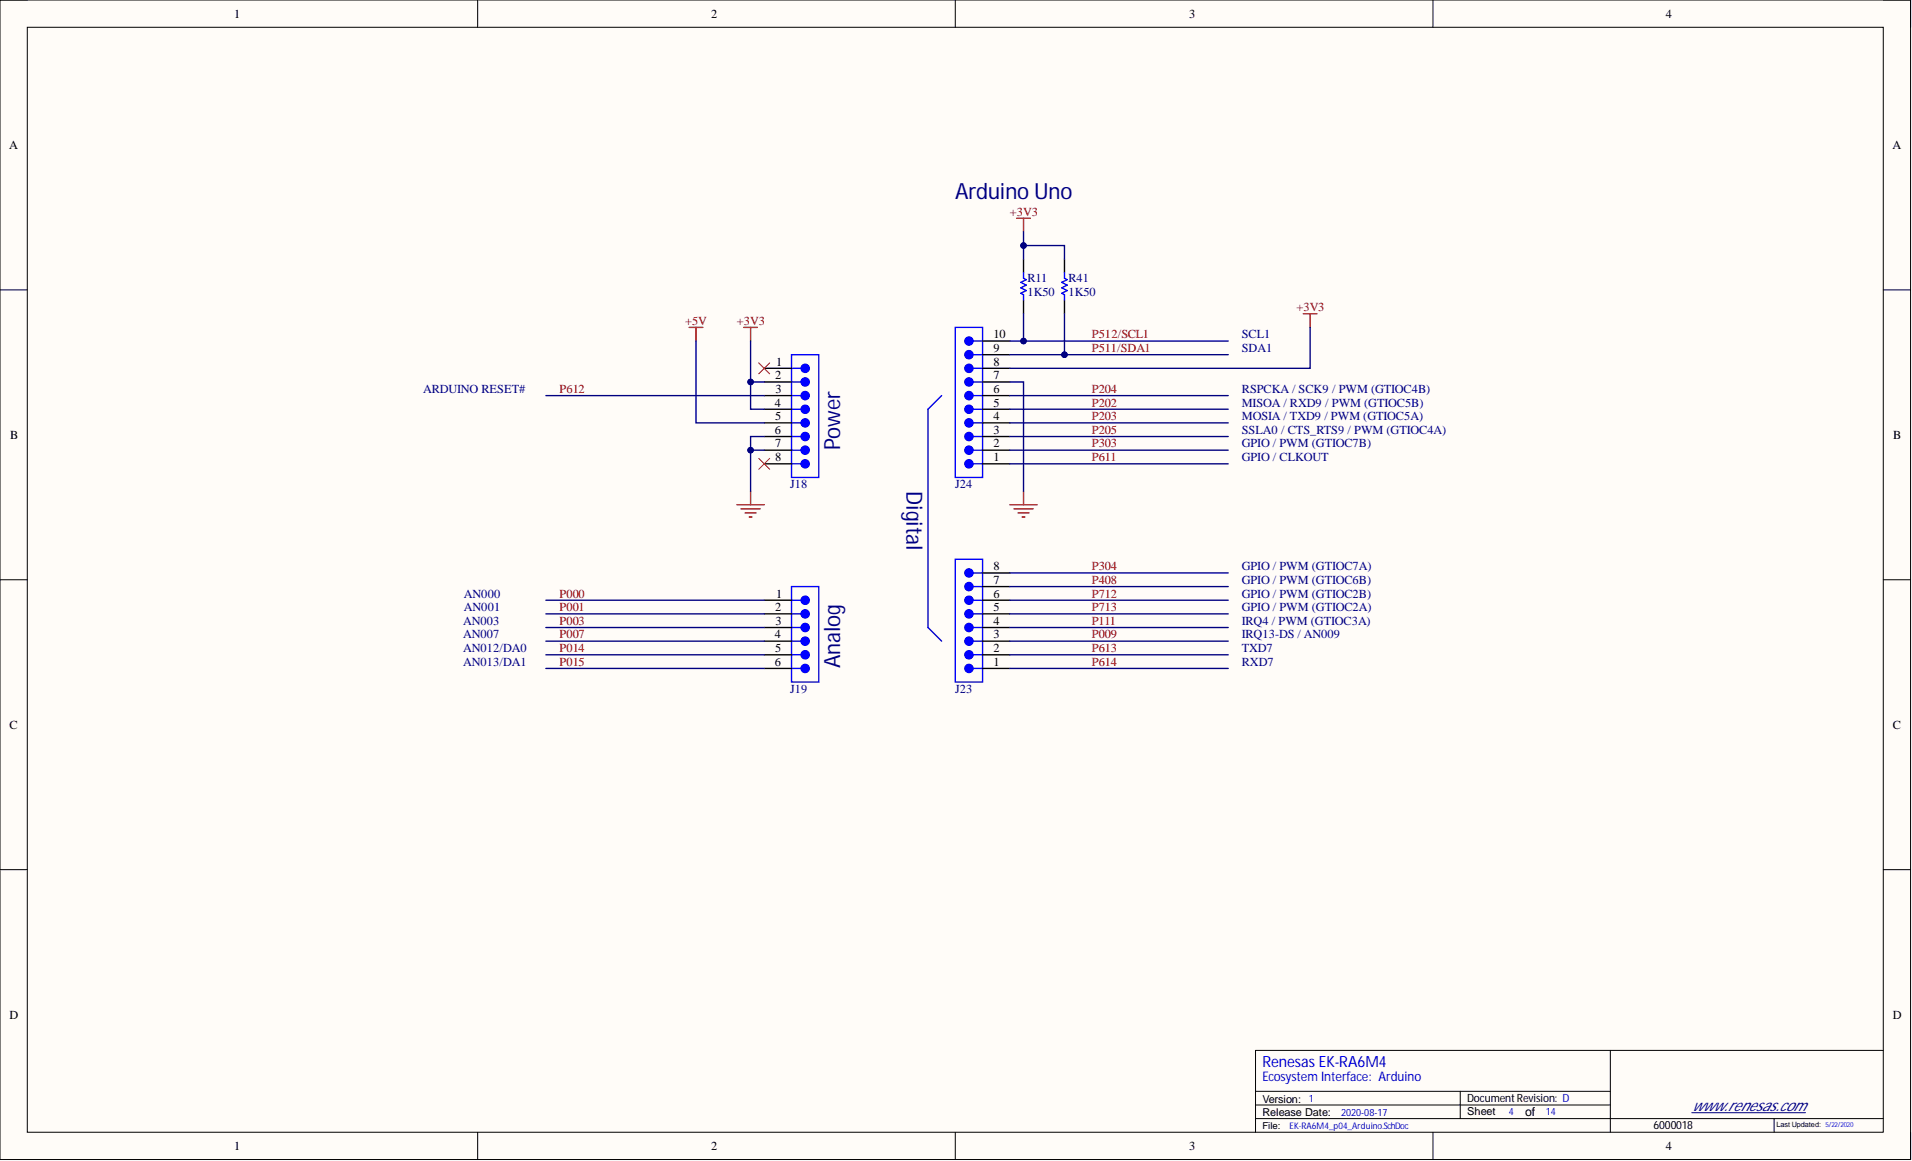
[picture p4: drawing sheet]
<svg xmlns="http://www.w3.org/2000/svg" width="356mm" height="216mm" viewBox="0 0 356 216" stroke-linecap="round" stroke-linejoin="round" font-family="sans-serif">
<defs><g id="words">
<g font-size="4.2" fill="#000080">
<text x="156.3" y="83.7" transform="rotate(-90 156.3 83.7)">Power</text>
<text x="168.6" y="91.3" transform="rotate(90 168.6 91.3)">Digital</text>
<text x="156.3" y="124.3" transform="rotate(-90 156.3 124.3)">Analog</text>
</g>
<text font-size="4.1" fill="#000080" x="177.7" y="37">Arduino Uno</text>
<text font-size="2.9" fill="#00f" x="234.8" y="198.4">RenesasEK-RA6M4</text>
<text font-size="2.9" fill="#000080" x="314.6" y="206.6">www.renesas.com</text>
<text font-size="2.5" fill="#00f" x="234.8" y="201">Ecosystem Interface: Arduino</text>
<g font-size="2.3">
<text x="43.6" y="3.3">1</text>
<text x="132.2" y="3.3">2</text>
<text x="221.2" y="3.3">3</text>
<text x="309.8" y="3.3">4</text>
<text x="1.7" y="27.7">A</text>
<text x="352" y="27.7">A</text>
<text x="184.8" y="65.4">9</text>
<text x="184.8" y="62.9">10</text>
<text x="144.2" y="70.5">2</text>
<text x="144.3" y="68">1</text>
<text x="184.8" y="70.5">7</text>
<text x="184.8" y="68">8</text>
<text x="144.1" y="75.6">4</text>
<text x="144.2" y="73.1">3</text>
<text x="184.8" y="75.6">5</text>
<text x="184.8" y="73.1">6</text>
<text x="1.9" y="81.6">B</text>
<text x="144.1" y="80.7">6</text>
<text x="144.2" y="78.1">5</text>
<text x="144.2" y="83.2">7</text>
<text x="184.8" y="83.2">2</text>
<text x="184.8" y="80.7">3</text>
<text x="184.8" y="78.1">4</text>
<text x="352.1" y="81.6">B</text>
<text x="144.2" y="85.7">8</text>
<text x="184.8" y="85.7">1</text>
<text x="184.8" y="106">8</text>
<text x="144.2" y="113.6">2</text>
<text x="144.3" y="111.1">1</text>
<text x="184.8" y="113.6">5</text>
<text x="184.8" y="111.1">6</text>
<text x="184.8" y="108.6">7</text>
<text x="144.1" y="118.7">4</text>
<text x="144.2" y="116.2">3</text>
<text x="184.8" y="118.7">3</text>
<text x="184.8" y="116.2">4</text>
<text x="144.1" y="123.8">6</text>
<text x="144.2" y="121.3">5</text>
<text x="184.8" y="123.8">1</text>
<text x="184.8" y="121.3">2</text>
<text x="1.8" y="135.5">C</text>
<text x="352" y="135.5">C</text>
<text x="1.8" y="189.4">D</text>
<text x="352" y="189.4">D</text>
<text x="283.7" y="207.5">of</text>
<text x="43.6" y="213.9">1</text>
<text x="132.2" y="213.9">2</text>
<text x="221.2" y="213.9">3</text>
<text x="309.8" y="213.9">4</text>
</g>
<g font-size="2.3" fill="#800000">
<text x="187.8" y="40.1">+3V3</text>
<text x="241.1" y="57.8">+3V3</text>
<text x="127.4" y="60.4">+5V</text>
<text x="137.1" y="60.4">+3V3</text>
</g>
<g font-size="2.3" fill="#000080">
<text x="191.1" y="52.5">R11</text>
<text x="198.7" y="52.5">R41</text>
<text x="191.1" y="55">1K50</text>
<text x="198.7" y="55">1K50</text>
<text x="231" y="62.9">SCL1</text>
<text x="231" y="65.4">SDA1</text>
<text x="78.7" y="73.1">ARDUINO RESET#</text>
<text x="231" y="73.1">RSPCKA / SCK9 / PWM (GTIOC4B)</text>
<text x="231" y="75.6">MISOA / RXD9 / PWM (GTIOC5B)</text>
<text x="231" y="78.1">MOSIA / TXD9 / PWM (GTIOC5A)</text>
<text x="231" y="80.7">SSLA0 / CTS_RTS9 / PWM (GTIOC4A)</text>
<text x="231" y="83.2">GPIO / PWM (GTIOC7B)</text>
<text x="231" y="85.7">GPIO / CLKOUT</text>
<text x="147" y="90.8">J18</text>
<text x="177.7" y="90.8">J24</text>
<text x="231" y="106">GPIO / PWM (GTIOC7A)</text>
<text x="86.3" y="111.1">AN000</text>
<text x="86.3" y="113.6">AN001</text>
<text x="231" y="108.6">GPIO / PWM (GTIOC6B)</text>
<text x="231" y="111.1">GPIO / PWM (GTIOC2B)</text>
<text x="231" y="113.6">GPIO / PWM (GTIOC2A)</text>
<text x="86.1" y="118.7">AN007</text>
<text x="86.1" y="116.2">AN003</text>
<text x="231" y="116.2">IRQ4 / PWM (GTIOC3A)</text>
<text x="231" y="118.7">IRQ13-DS / AN009</text>
<text x="86.1" y="123.8">AN013/DA1</text>
<text x="86.1" y="121.3">AN012/DA0</text>
<text x="231" y="123.8">RXD7</text>
<text x="231" y="121.3">TXD7</text>
<text x="147" y="128.9">J19</text>
<text x="177.7" y="128.9">J23</text>
</g>
<g font-size="2.3" fill="#980000">
<text x="203" y="62.9">P512/SCL1</text>
<text x="203" y="65.4">P511/SDA1</text>
<text x="104.1" y="73.1">P612</text>
<text x="203" y="75.6">P202</text>
<text x="203" y="73.1">P204</text>
<text x="203" y="83.2">P303</text>
<text x="203" y="80.7">P205</text>
<text x="203" y="78.1">P203</text>
<text x="203" y="85.7">P611</text>
<text x="203" y="106">P304</text>
<text x="104.1" y="111.1">P000</text>
<text x="104.1" y="113.6">P001</text>
<text x="203" y="113.6">P713</text>
<text x="203" y="111.1">P712</text>
<text x="203" y="108.6">P408</text>
<text x="104.1" y="118.7">P007</text>
<text x="104.1" y="116.2">P003</text>
<text x="203" y="118.7">P009</text>
<text x="203" y="116.2">P111</text>
<text x="104.1" y="123.8">P015</text>
<text x="104.1" y="121.3">P014</text>
<text x="203" y="123.8">P614</text>
<text x="203" y="121.3">P613</text>
</g>
<g font-size="2.1">
<text x="272.8" y="204.9">DocumentRevision: D</text>
<text x="307.5" y="210">6000018</text>
</g>
<g font-size="2">
<text x="234.8" y="205.1">Version:</text>
<text x="234.8" y="207.6">Release Date:</text>
<text x="272.8" y="207.4">Sheet</text>
</g>
<g font-size="1.9" fill="#00f">
<text x="243.4" y="205">1</text>
<text x="249.4" y="207.5">2020-08-17</text>
<text x="280.6" y="207.4">4</text>
<text x="287.5" y="207.4">14</text>
</g>
<text font-size="1.8" x="234.8" y="209.9">File:</text>
<text font-size="1.7" fill="#00f" x="239.9" y="209.9">EK-RA6M4_p04_Arduino.SchDoc</text>
<text font-size="1.4" x="330.4" y="209.6">Last Updated: 5/22/2020</text>
</g></defs>
<path d="M0 0h355.3v215.6h-355.3z" fill-rule="evenodd" fill="#fffcf8"/>
<path d="M0 0h355.3v215.6h-355.3z" fill="none" stroke="#000" stroke-width=".19"/>
<path d="M5.1 5.1h345.2v205.5h-345.2z" fill-rule="evenodd" fill="#fffcf8"/>
<g fill="none" stroke="#000" stroke-width=".19">
<path d="M0 0h5.1M5.1 5.1h345.2v205.5h-345.2zM88.8 0v5.1M177.7 0v5.1M266.5 0v5.1M350.3 0h5v5.1M0 53.9h5.1M350.3 53.9h5M0 107.8h5.1M350.3 107.8h5M0 161.7h5.1M350.3 161.7h5"/>
<path d="M299.5 195.3v15.3M350.3 195.3h-116.8v15.3M88.8 210.6v5M177.7 210.6v5M233.5 202.9h66M233.5 208h116.8M233.5 205.5h66M266.5 210.6v5M271.6 202.9v5.1M330 208v2.6M355.3 210.6v5"/>
</g>
<path d="M314.6 206.9h21.2" fill="none" stroke="#000080" stroke-width=".19"/>
<path d="M177.7 60.9h5v27.9h-5zM181 66h1.7M181 63.4h1.7M181 68.5h1.7M181 71h1.7M181 83.7h1.7" fill="none" stroke="#00f" stroke-width=".25"/>
<circle cx="180.2" cy="83.7" r=".76" fill="#00f"/>
<g fill="none" stroke="#00f" stroke-width=".25">
<path d="M181 81.2h1.7"/>
<circle cx="180.2" cy="83.7" r=".76"/>
</g>
<circle cx="180.2" cy="81.2" r=".76" fill="#00f"/>
<g fill="none" stroke="#00f" stroke-width=".25">
<path d="M181 86.3h1.7"/>
<circle cx="180.2" cy="81.2" r=".76"/>
</g>
<circle cx="180.2" cy="86.3" r=".76" fill="#00f"/>
<g fill="none" stroke="#00f" stroke-width=".25">
<path d="M181 78.6h1.7"/>
<circle cx="180.2" cy="86.3" r=".76"/>
</g>
<path d="M182.7 86.3h5.1M182.7 83.7h5.1M182.7 81.2h5.1" fill="none" stroke="#000" stroke-width=".25"/>
<circle cx="180.2" cy="78.6" r=".76" fill="#00f"/>
<g fill="none" stroke="#00f" stroke-width=".25">
<path d="M181 76.1h1.7"/>
<circle cx="180.2" cy="78.6" r=".76"/>
</g>
<circle cx="180.2" cy="76.1" r=".76" fill="#00f"/>
<g fill="none" stroke="#00f" stroke-width=".25">
<path d="M181 73.6h1.7"/>
<circle cx="180.2" cy="76.1" r=".76"/>
</g>
<circle cx="180.2" cy="73.6" r=".76" fill="#00f"/>
<circle cx="180.2" cy="73.6" r=".76" fill="none" stroke="#00f" stroke-width=".25"/>
<path d="M182.7 78.6h5.1M182.7 76.1h5.1M182.7 73.6h5.1M182.7 71h5.1M182.7 68.5h5.1" fill="none" stroke="#000" stroke-width=".25"/>
<circle cx="180.2" cy="71" r=".76" fill="#00f"/>
<circle cx="180.2" cy="71" r=".76" fill="none" stroke="#00f" stroke-width=".25"/>
<circle cx="180.2" cy="68.5" r=".76" fill="#00f"/>
<circle cx="180.2" cy="68.5" r=".76" fill="none" stroke="#00f" stroke-width=".25"/>
<path d="M182.7 66h5.1M182.7 63.4h5.1" fill="none" stroke="#000" stroke-width=".25"/>
<circle cx="180.2" cy="66" r=".76" fill="#00f"/>
<circle cx="180.2" cy="66" r=".76" fill="none" stroke="#00f" stroke-width=".25"/>
<circle cx="180.2" cy="63.4" r=".76" fill="#00f"/>
<g fill="none" stroke="#00f" stroke-width=".25">
<path d="M147.2 66h5.1v22.8h-5.1zM147.2 71h1.8M147.2 86.3h1.8M147.2 83.7h1.8"/>
<circle cx="180.2" cy="63.4" r=".76"/>
</g>
<circle cx="149.7" cy="71" r=".76" fill="#00f"/>
<g fill="none" stroke="#00f" stroke-width=".25">
<path d="M147.2 73.6h1.8"/>
<circle cx="149.7" cy="71" r=".76"/>
</g>
<circle cx="149.7" cy="73.6" r=".76" fill="#00f"/>
<g fill="none" stroke="#00f" stroke-width=".25">
<path d="M147.2 68.5h1.8"/>
<circle cx="149.7" cy="73.6" r=".76"/>
</g>
<circle cx="149.7" cy="68.5" r=".76" fill="#00f"/>
<g fill="none" stroke="#00f" stroke-width=".25">
<path d="M147.2 76.1h1.8"/>
<circle cx="149.7" cy="68.5" r=".76"/>
</g>
<path d="M142.1 68.5h5.1M142.1 71h5.1M142.1 73.6h5.1" fill="none" stroke="#000" stroke-width=".25"/>
<circle cx="149.7" cy="76.1" r=".76" fill="#00f"/>
<g fill="none" stroke="#00f" stroke-width=".25">
<path d="M147.2 78.6h1.8"/>
<circle cx="149.7" cy="76.1" r=".76"/>
</g>
<circle cx="149.7" cy="78.6" r=".76" fill="#00f"/>
<g fill="none" stroke="#00f" stroke-width=".25">
<path d="M147.2 81.2h1.8"/>
<circle cx="149.7" cy="78.6" r=".76"/>
</g>
<circle cx="149.7" cy="81.2" r=".76" fill="#00f"/>
<circle cx="149.7" cy="81.2" r=".76" fill="none" stroke="#00f" stroke-width=".25"/>
<path d="M142.1 76.1h5.1M142.1 78.6h5.1M142.1 81.2h5.1M142.1 83.7h5.1M142.1 86.3h5.1" fill="none" stroke="#000" stroke-width=".25"/>
<circle cx="149.7" cy="83.7" r=".76" fill="#00f"/>
<circle cx="149.7" cy="83.7" r=".76" fill="none" stroke="#00f" stroke-width=".25"/>
<circle cx="149.7" cy="86.3" r=".76" fill="#00f"/>
<g fill="none" stroke="#00f" stroke-width=".25">
<path d="M177.7 104h5v22.8h-5zM181 106.5h1.7M181 109.1h1.7M181 121.8h1.7"/>
<circle cx="149.7" cy="86.3" r=".76"/>
</g>
<circle cx="180.2" cy="121.8" r=".76" fill="#00f"/>
<g fill="none" stroke="#00f" stroke-width=".25">
<path d="M181 119.2h1.7"/>
<circle cx="180.2" cy="121.8" r=".76"/>
</g>
<circle cx="180.2" cy="119.2" r=".76" fill="#00f"/>
<g fill="none" stroke="#00f" stroke-width=".25">
<path d="M181 124.3h1.7"/>
<circle cx="180.2" cy="119.2" r=".76"/>
</g>
<circle cx="180.2" cy="124.3" r=".76" fill="#00f"/>
<g fill="none" stroke="#00f" stroke-width=".25">
<path d="M181 116.7h1.7"/>
<circle cx="180.2" cy="124.3" r=".76"/>
</g>
<path d="M182.7 119.2h5.1M182.7 124.3h5.1M182.7 121.8h5.1" fill="none" stroke="#000" stroke-width=".25"/>
<circle cx="180.2" cy="116.7" r=".76" fill="#00f"/>
<g fill="none" stroke="#00f" stroke-width=".25">
<path d="M181 114.2h1.7"/>
<circle cx="180.2" cy="116.7" r=".76"/>
</g>
<circle cx="180.2" cy="114.2" r=".76" fill="#00f"/>
<g fill="none" stroke="#00f" stroke-width=".25">
<path d="M181 111.6h1.7"/>
<circle cx="180.2" cy="114.2" r=".76"/>
</g>
<circle cx="180.2" cy="111.6" r=".76" fill="#00f"/>
<circle cx="180.2" cy="111.6" r=".76" fill="none" stroke="#00f" stroke-width=".25"/>
<path d="M182.7 116.7h5.1M182.7 114.2h5.1M182.7 111.6h5.1M182.7 109.1h5.1M182.7 106.5h5.1" fill="none" stroke="#000" stroke-width=".25"/>
<circle cx="180.2" cy="109.1" r=".76" fill="#00f"/>
<circle cx="180.2" cy="109.1" r=".76" fill="none" stroke="#00f" stroke-width=".25"/>
<circle cx="180.2" cy="106.5" r=".76" fill="#00f"/>
<g fill="none" stroke="#00f" stroke-width=".25">
<path d="M147.2 109.1h5.1v17.7h-5.1zM147.2 114.2h1.8"/>
<circle cx="180.2" cy="106.5" r=".76"/>
</g>
<circle cx="149.7" cy="114.2" r=".76" fill="#00f"/>
<g fill="none" stroke="#00f" stroke-width=".25">
<path d="M147.2 116.7h1.8"/>
<circle cx="149.7" cy="114.2" r=".76"/>
</g>
<circle cx="149.7" cy="116.7" r=".76" fill="#00f"/>
<g fill="none" stroke="#00f" stroke-width=".25">
<path d="M147.2 111.6h1.8"/>
<circle cx="149.7" cy="116.7" r=".76"/>
</g>
<circle cx="149.7" cy="111.6" r=".76" fill="#00f"/>
<g fill="none" stroke="#00f" stroke-width=".25">
<path d="M147.2 119.2h1.8"/>
<circle cx="149.7" cy="111.6" r=".76"/>
</g>
<path d="M142.1 111.6h5.1M142.1 114.2h5.1M142.1 116.7h5.1" fill="none" stroke="#000" stroke-width=".25"/>
<circle cx="149.7" cy="119.2" r=".76" fill="#00f"/>
<g fill="none" stroke="#00f" stroke-width=".25">
<path d="M147.2 121.8h1.8"/>
<circle cx="149.7" cy="119.2" r=".76"/>
</g>
<circle cx="149.7" cy="121.8" r=".76" fill="#00f"/>
<g fill="none" stroke="#00f" stroke-width=".25">
<path d="M147.2 124.3h1.8"/>
<circle cx="149.7" cy="121.8" r=".76"/>
</g>
<circle cx="149.7" cy="124.3" r=".76" fill="#00f"/>
<g fill="none" stroke="#00f" stroke-width=".25">
<path d="M190.4 50.7v1.1l.5 .2-1 .5 1 .5-1 .5 1 .5-1 .5 .5 .3v1M198 50.7v1.1l.5 .2-1 .5 1 .5-1 .5 1 .5-1 .5 .5 .3v1M175.1 73.6l-2.5 2.5v40.6l2.5 2.5"/>
<circle cx="149.7" cy="124.3" r=".76"/>
</g>
<path d="M190.4 48.2v2.5M190.4 55.8v2.5M198 48.2v2.5M198 55.8v2.5M142.1 119.2h5.1M142.1 121.8h5.1M142.1 124.3h5.1" fill="none" stroke="#000" stroke-width=".25"/>
<path d="M141.1 67.5l2 2M143.1 67.5l-2 2M141.1 85.2l2 2.1M143.1 85.2l-2 2.1" fill="none" stroke="#f00" stroke-width=".19"/>
<g fill="none" stroke="#800000" stroke-width=".25">
<path d="M189.1 40.6h2.5M190.4 40.6v2.5M242.4 58.3h2.5M243.7 58.3v2.6M128.2 60.9h2.5M129.4 60.9v2.5M138.3 60.9h2.6M139.6 60.9v2.5M137.1 93.9h5M137.8 94.6h3.6M138.6 95.4h2M139.3 96.1h.5"/>
<path d="M139.6 91.3v2.6M187.8 93.9h5.1M188.6 94.6h3.5M189.3 95.4h2.1M190.1 96.1h.5M190.4 91.3v2.6"/>
</g>
<path d="M101.5 73.6h40.6M139.6 63.4v12.7h2.5" fill="none" stroke="#000080" stroke-width=".25"/>
<circle cx="139.6" cy="71" r=".51" fill="#000080"/>
<circle cx="139.6" cy="71" r=".51" fill="none" stroke="#000080" stroke-width=".19"/>
<path d="M187.8 63.4h40.6M101.5 111.6h40.6M101.5 119.2h40.6M101.5 116.7h40.6M101.5 114.2h40.6M101.5 124.3h40.6M101.5 121.8h40.6" fill="none" stroke="#000080" stroke-width=".25"/>
<circle cx="190.4" cy="63.4" r=".51" fill="#000080"/>
<circle cx="190.4" cy="63.4" r=".51" fill="none" stroke="#000080" stroke-width=".19"/>
<path d="M187.8 66h40.6M187.8 78.6h40.6M187.8 76.1h40.6M187.8 73.6h40.6M187.8 86.3h40.6M187.8 83.7h40.6M187.8 81.2h40.6" fill="none" stroke="#000080" stroke-width=".25"/>
<circle cx="198" cy="66" r=".51" fill="#000080"/>
<circle cx="198" cy="66" r=".51" fill="none" stroke="#000080" stroke-width=".19"/>
<path d="M187.8 71h2.6v20.3M142.1 81.2h-2.5v2.5h2.5M187.8 119.2h40.6M187.8 116.7h40.6M187.8 114.2h40.6M187.8 111.6h40.6M187.8 109.1h40.6M187.8 106.5h40.6M187.8 124.3h40.6M187.8 121.8h40.6" fill="none" stroke="#000080" stroke-width=".25"/>
<circle cx="139.6" cy="83.7" r=".51" fill="#000080"/>
<circle cx="139.6" cy="83.7" r=".51" fill="none" stroke="#000080" stroke-width=".19"/>
<path d="M139.6 83.7v7.6" fill="none" stroke="#000080" stroke-width=".25"/>
<circle cx="139.6" cy="83.7" r=".51" fill="#000080"/>
<circle cx="139.6" cy="83.7" r=".51" fill="none" stroke="#000080" stroke-width=".19"/>
<path d="M129.4 63.4v15.2h12.7M139.6 71h2.5" fill="none" stroke="#000080" stroke-width=".25"/>
<circle cx="139.6" cy="71" r=".51" fill="#000080"/>
<circle cx="139.6" cy="71" r=".51" fill="none" stroke="#000080" stroke-width=".19"/>
<path d="M190.4 58.3v5.1M243.7 60.9v7.6h-55.9" fill="none" stroke="#000080" stroke-width=".25"/>
<circle cx="190.4" cy="63.4" r=".51" fill="#000080"/>
<circle cx="190.4" cy="63.4" r=".51" fill="none" stroke="#000080" stroke-width=".19"/>
<path d="M198 58.3v7.7" fill="none" stroke="#000080" stroke-width=".25"/>
<circle cx="198" cy="66" r=".51" fill="#000080"/>
<circle cx="198" cy="66" r=".51" fill="none" stroke="#000080" stroke-width=".19"/>
<path d="M190.4 48.2v-2.5h7.6v2.5" fill="none" stroke="#000080" stroke-width=".25"/>
<circle cx="190.4" cy="45.7" r=".51" fill="#000080"/>
<circle cx="190.4" cy="45.7" r=".51" fill="none" stroke="#000080" stroke-width=".19"/>
<path d="M190.4 43.1v2.6" fill="none" stroke="#000080" stroke-width=".25"/>
<circle cx="190.4" cy="45.7" r=".51" fill="#000080"/>
<circle cx="190.4" cy="45.7" r=".51" fill="none" stroke="#000080" stroke-width=".19"/>
<use href="#words"/>
</svg>
